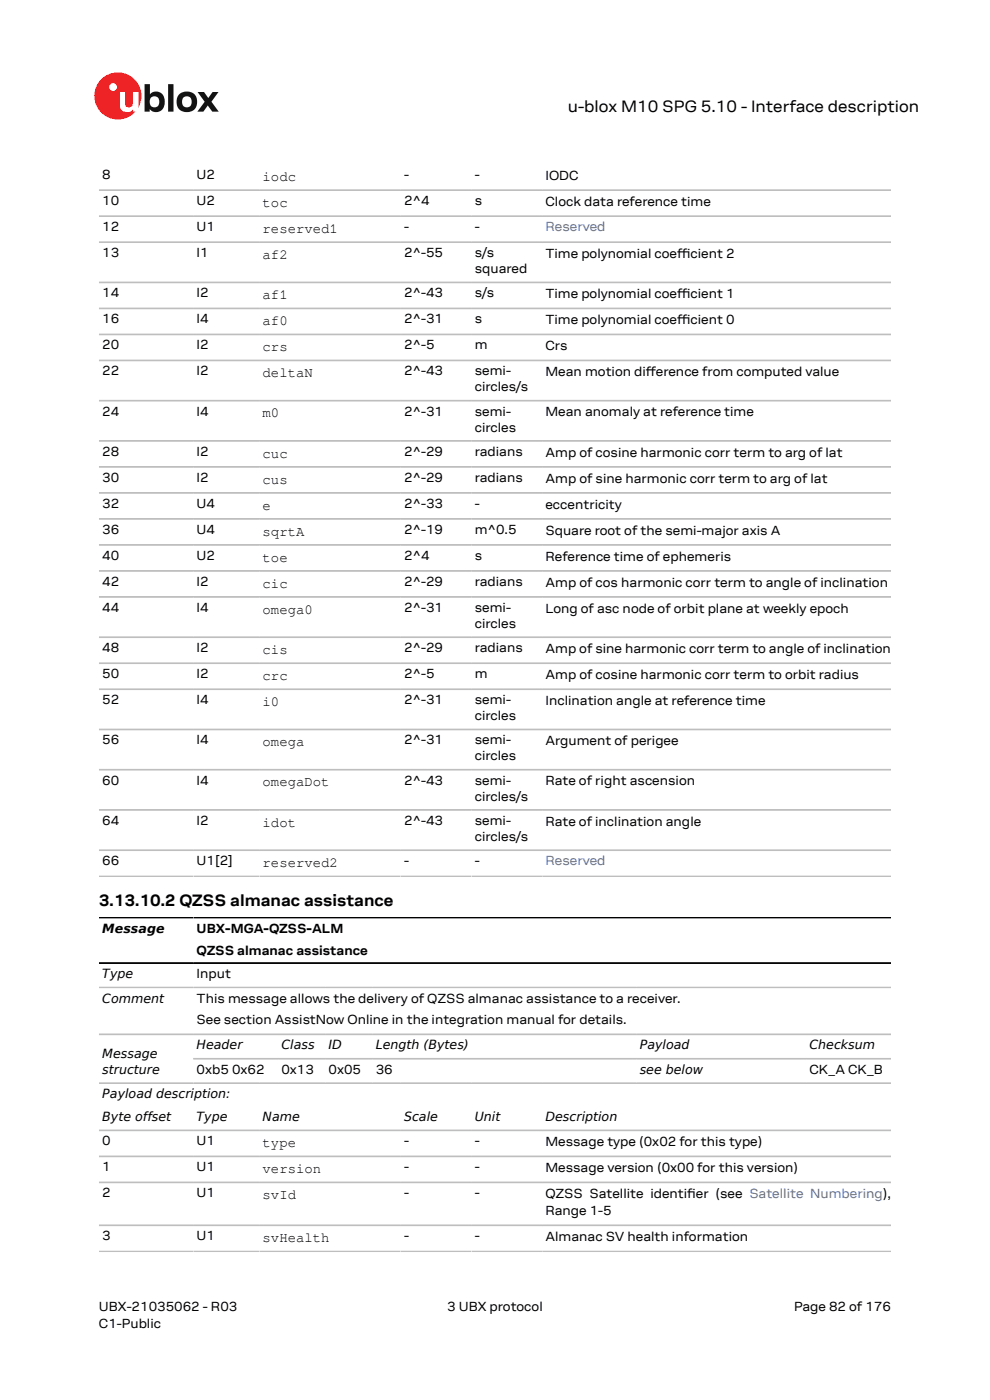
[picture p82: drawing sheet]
<svg xmlns="http://www.w3.org/2000/svg" width="210mm" height="297mm" viewBox="0 0 210 297" stroke-linecap="round" stroke-linejoin="round" font-family="sans-serif">
<defs><g id="words">
<g font-size="3.5">
<text x="120.4" y="23.7">u-blox M10 SPG 5.10 - Interface description</text>
<text x="21" y="192.3">3.13.10.2 QZSS almanac assistance</text>
</g>
<g font-size="3">
<text x="55.7" y="38.4">iodc</text>
<text x="55.7" y="43.9">toc</text>
<text x="55.7" y="49.4">reserved1</text>
<text x="55.7" y="54.9">af2</text>
<text x="55.7" y="63.4">af1</text>
<text x="55.7" y="69">af0</text>
<text x="55.7" y="74.5">crs</text>
<text x="55.7" y="80">deltaN</text>
<text x="55.7" y="88.5">m0</text>
<text x="55.7" y="97.1">cuc</text>
<text x="55.7" y="102.6">cus</text>
<text x="55.7" y="108.1">e</text>
<text x="55.7" y="113.6">sqrtA</text>
<text x="55.7" y="119.1">toe</text>
<text x="55.7" y="124.7">cic</text>
<text x="55.7" y="130.2">omega0</text>
<text x="55.7" y="138.7">cis</text>
<text x="55.7" y="144.2">crc</text>
<text x="55.7" y="149.8">i0</text>
<text x="55.7" y="158.3">omega</text>
<text x="55.7" y="166.8">omegaDot</text>
<text x="55.7" y="175.4">idot</text>
<text x="55.7" y="183.9">reserved2</text>
<text x="55.7" y="243.3">type</text>
<text x="55.7" y="248.9">version</text>
<text x="55.7" y="254.4">svId</text>
<text x="55.7" y="263.5">svHealth</text>
</g>
<g font-size="2.8">
<text x="21.7" y="38">8</text>
<text x="41.7" y="38">U2</text>
<text x="85.7" y="38">-</text>
<text x="100.7" y="38">-</text>
<text x="115.7" y="38.1">IODC</text>
<text x="21.7" y="43.5">10</text>
<text x="41.7" y="43.5">U2</text>
<text x="85.7" y="43.5">2^4</text>
<text x="100.7" y="43.5">s</text>
<text x="115.7" y="43.6">Clock data reference time</text>
<text x="21.7" y="49">12</text>
<text x="41.7" y="49">U1</text>
<text x="85.7" y="49">-</text>
<text x="100.7" y="49">-</text>
<text x="21.7" y="54.5">13</text>
<text x="41.7" y="54.5">I1</text>
<text x="85.7" y="54.5">2^-55</text>
<text x="100.7" y="54.5">s/s</text>
<text x="100.7" y="57.9">squared</text>
<text x="115.7" y="54.7">Time polynomial coefcient 2</text>
<text x="143.6" y="54.7">f</text>
<text x="143.6" y="54.7">i</text>
<text x="21.7" y="63.1">14</text>
<text x="41.7" y="63.1">I2</text>
<text x="85.7" y="63.1">2^-43</text>
<text x="100.7" y="63.1">s/s</text>
<text x="115.7" y="63.2">Time polynomial coefcient 1</text>
<text x="143.6" y="63.2">f</text>
<text x="143.6" y="63.2">i</text>
<text x="21.7" y="68.6">16</text>
<text x="41.7" y="68.6">I4</text>
<text x="85.7" y="68.6">2^-31</text>
<text x="100.7" y="68.6">s</text>
<text x="115.7" y="68.7">Time polynomial coefcient 0</text>
<text x="143.6" y="68.7">f</text>
<text x="143.6" y="68.7">i</text>
<text x="21.7" y="74.1">20</text>
<text x="41.7" y="74.1">I2</text>
<text x="85.7" y="74.1">2^-5</text>
<text x="100.7" y="74.1">m</text>
<text x="115.7" y="74.3">Crs</text>
<text x="21.7" y="79.6">22</text>
<text x="41.7" y="79.6">I2</text>
<text x="85.7" y="79.6">2^-43</text>
<text x="100.7" y="79.6">semi-</text>
<text x="100.7" y="83">circles/s</text>
<text x="115.7" y="79.8">Mean motion diference from computed value</text>
<text x="137" y="79.8">f</text>
<text x="21.7" y="88.2">24</text>
<text x="41.7" y="88.2">I4</text>
<text x="85.7" y="88.2">2^-31</text>
<text x="100.7" y="88.2">semi-</text>
<text x="115.7" y="88.3">Mean anomaly at reference time</text>
<text x="100.7" y="91.6">circles</text>
<text x="21.7" y="96.7">28</text>
<text x="41.7" y="96.7">I2</text>
<text x="85.7" y="96.7">2^-29</text>
<text x="100.7" y="96.7">radians</text>
<text x="115.7" y="96.8">Amp of cosine harmonic corr term to arg of lat</text>
<text x="21.7" y="102.2">30</text>
<text x="21.7" y="107.7">32</text>
<text x="41.7" y="102.2">I2</text>
<text x="41.7" y="107.7">U4</text>
<text x="85.7" y="102.2">2^-29</text>
<text x="85.7" y="107.7">2^-33</text>
<text x="100.7" y="102.2">radians</text>
<text x="100.7" y="107.7">-</text>
<text x="115.7" y="102.4">Amp of sine harmonic corr term to arg of lat</text>
<text x="115.7" y="107.9">eccentricity</text>
<text x="21.7" y="113.3">36</text>
<text x="41.7" y="113.3">U4</text>
<text x="85.7" y="113.3">2^-19</text>
<text x="100.7" y="113.3">m^0.5</text>
<text x="115.7" y="113.4">Square root of the semi-major axis A</text>
<text x="21.7" y="118.8">40</text>
<text x="41.7" y="118.8">U2</text>
<text x="85.7" y="118.8">2^4</text>
<text x="100.7" y="118.8">s</text>
<text x="115.7" y="118.9">Reference time of ephemeris</text>
<text x="21.7" y="124.3">42</text>
<text x="41.7" y="124.3">I2</text>
<text x="85.7" y="124.3">2^-29</text>
<text x="100.7" y="124.3">radians</text>
<text x="115.7" y="124.4">Amp of cos harmonic corr term to angle of inclination</text>
<text x="21.7" y="129.8">44</text>
<text x="41.7" y="129.8">I4</text>
<text x="85.7" y="129.8">2^-31</text>
<text x="100.7" y="129.8">semi-</text>
<text x="115.7" y="130">Long of asc node of orbit plane at weekly epoch</text>
<text x="100.7" y="133.2">circles</text>
<text x="21.7" y="138.3">48</text>
<text x="21.7" y="143.9">50</text>
<text x="41.7" y="138.3">I2</text>
<text x="41.7" y="143.9">I2</text>
<text x="85.7" y="138.3">2^-29</text>
<text x="85.7" y="143.9">2^-5</text>
<text x="100.7" y="138.3">radians</text>
<text x="100.7" y="143.9">m</text>
<text x="115.7" y="138.5">Amp of sine harmonic corr term to angle of inclination</text>
<text x="21.7" y="149.4">52</text>
<text x="41.7" y="149.4">I4</text>
<text x="85.7" y="149.4">2^-31</text>
<text x="100.7" y="149.4">semi-</text>
<text x="115.7" y="144">Amp of cosine harmonic corr term to orbit radius</text>
<text x="115.7" y="149.5">Inclination angle at reference time</text>
<text x="100.7" y="152.8">circles</text>
<text x="21.7" y="157.9">56</text>
<text x="41.7" y="157.9">I4</text>
<text x="85.7" y="157.9">2^-31</text>
<text x="100.7" y="157.9">semi-</text>
<text x="100.7" y="161.3">circles</text>
<text x="115.7" y="158.1">Argument of perigee</text>
<text x="21.7" y="166.5">60</text>
<text x="41.7" y="166.5">I4</text>
<text x="85.7" y="166.5">2^-43</text>
<text x="100.7" y="166.5">semi-</text>
<text x="115.7" y="166.6">Rate of right ascension</text>
<text x="100.7" y="169.8">circles/s</text>
<text x="21.7" y="175">64</text>
<text x="41.7" y="175">I2</text>
<text x="85.7" y="175">2^-43</text>
<text x="100.7" y="175">semi-</text>
<text x="100.7" y="178.4">circles/s</text>
<text x="115.7" y="175.1">Rate of inclination angle</text>
<text x="21.7" y="183.5">66</text>
<text x="41.7" y="183.5">U1[2]</text>
<text x="85.7" y="183.5">-</text>
<text x="100.7" y="183.5">-</text>
<text x="41.7" y="198">UBX-MGA-QZSS-ALM</text>
<text x="41.7" y="202.5">QZSS almanac assistance</text>
<text x="41.7" y="207.5">Input</text>
<text x="41.7" y="212.8">This message allows the delivery of QZSS almanac assistance to a receiver.</text>
<text x="41.7" y="217.3">See section AssistNow Online in the integration manual for details.</text>
<text x="41.7" y="227.8">0xb5 0x62</text>
<text x="59.7" y="227.8">0x13</text>
<text x="69.7" y="227.8">0x05</text>
<text x="79.7" y="227.8">36</text>
<text x="171.7" y="227.8">CK_A CK_B</text>
<text x="21.7" y="243">0</text>
<text x="41.7" y="243">U1</text>
<text x="85.7" y="243">-</text>
<text x="100.7" y="243">-</text>
<text x="115.7" y="243.1">Message type (0x02 for this type)</text>
<text x="21.7" y="248.5">1</text>
<text x="41.7" y="248.5">U1</text>
<text x="85.7" y="248.5">-</text>
<text x="100.7" y="248.5">-</text>
<text x="115.7" y="248.6">Message version (0x00 for this version)</text>
<text x="21.7" y="254">2</text>
<text x="41.7" y="254">U1</text>
<text x="85.7" y="254">-</text>
<text x="100.7" y="254">-</text>
<text x="115.7" y="254.1">QZSS Satellite identifer (see Satellite Numbering),</text>
<text x="115.7" y="257.8">Range 1-5</text>
<text x="145.8" y="254.1">i</text>
<text x="21.7" y="263.1">3</text>
<text x="41.7" y="263.1">U1</text>
<text x="85.7" y="263.1">-</text>
<text x="100.7" y="263.1">-</text>
<text x="115.7" y="263.2">Almanac SV health information</text>
<text x="21" y="278">UBX-21035062 - R03</text>
<text x="21" y="281.8">C1-Public</text>
<text x="94.9" y="278">3 UBX protocol</text>
<text x="168.4" y="278">Page 82 of 176</text>
</g>
<g font-size="2.8" fill="#4664b4">
<text x="115.7" y="49">Reserved</text>
<text x="115.7" y="183.5">Reserved</text>
</g>
<g font-size="2.7">
<text x="21.7" y="197.9">Message</text>
<text x="21.7" y="207.5">Type</text>
<text x="21.7" y="212.7">Comment</text>
<text x="21.7" y="224.4">Message</text>
<text x="21.7" y="227.8">structure</text>
<text x="41.7" y="222.6">Header</text>
<text x="59.7" y="222.6">Class</text>
<text x="69.7" y="222.6">ID</text>
<text x="79.7" y="222.6">Length (Bytes)</text>
<text x="135.7" y="222.6">Payload</text>
<text x="135.7" y="227.8">see below</text>
<text x="171.7" y="222.6">Checksum</text>
<text x="21.7" y="233">Payload description:</text>
<text x="21.7" y="237.8">Byte offset</text>
<text x="41.7" y="237.8">Type</text>
<text x="55.7" y="237.8">Name</text>
<text x="85.7" y="237.8">Scale</text>
<text x="100.7" y="237.8">Unit</text>
<text x="115.7" y="237.8">Description</text>
</g>
</g></defs>
<circle cx="25" cy="20.4" r="5" fill="#ed2023"/>
<circle cx="24" cy="18.5" r=".83" fill="#fff"/>
<g fill="#151516">
<path d="M35.7 17.9h1.1v5.8h-1.1z"/>
<path d="M41.9 19.5h1.4l.9 1.3 .9-1.3h1.3l-1.6 2.1 1.6 2.1h-1.4l-.9-1.3-1 1.3h-1.2l1.5-2.1z"/>
<path d="M32 20.7a1.17 1.17 0 0 0-.1 1.5 1.17 1.17 0 0 0 1.4 .4 1.16 1.16 0 0 0 .4-1.6 1.16 1.16 0 0 0-1.7-.3zM30.7 17.9h1.1v2.1a1.82 1.82 0 0 1 2.2-.4 1.82 1.82 0 0 1 .9 2 1.83 1.83 0 0 1-1 2 1.83 1.83 0 0 1-2.1-.5v.6h-1.1z"/>
<path d="M38.9 20.7a1.18 1.18 0 0 0-.2 1.5 1.18 1.18 0 0 0 1.5 .4 1.18 1.18 0 0 0 .4-1.5 1.18 1.18 0 0 0-1.5-.5zM37.4 21.6a2.25 2.25 0 0 1 4.5 0 2.25 2.25 0 0 1-4.5 0z"/>
</g>
<path d="M25.4 19.5h1.1v2.5a.84 .84 0 0 0 1 .8 .84 .84 0 0 0 .7-1v-2.3h1.1v4.2h-1.1v-.5a1.59 1.59 0 0 1-1.8 .5 1.59 1.59 0 0 1-1-1.5z" fill="#fff"/>
<g fill="none" stroke="#bebebe" stroke-width=".35">
<path d="M21 40.3h168M21 45.9h168M21 51.4h168M21 59.9h168M21 65.4h168M21 70.9h168M21 76.5h168M21 85h168M21 93.5h168M21 99.1h168M21 104.6h168M21 110.1h168"/>
<path d="M21 115.6h168M21 121.1h168M21 126.6h168M21 135.2h168M21 140.7h168M21 146.2h168M21 154.8h168M21 163.3h168M21 171.8h168M21 180.4h168M21 185.9h168M21 209.5h168"/>
<path d="M21 219.4h168M21 229.8h168M21 239.8h168M41 224.6h148M21 245.3h168M21 250.8h168M21 259.9h168M21 265.5h168"/>
</g>
<path d="M21 194.7h168M21 204.3h168" fill="none" stroke="#000" stroke-width=".35"/>
<use href="#words"/>
</svg>
